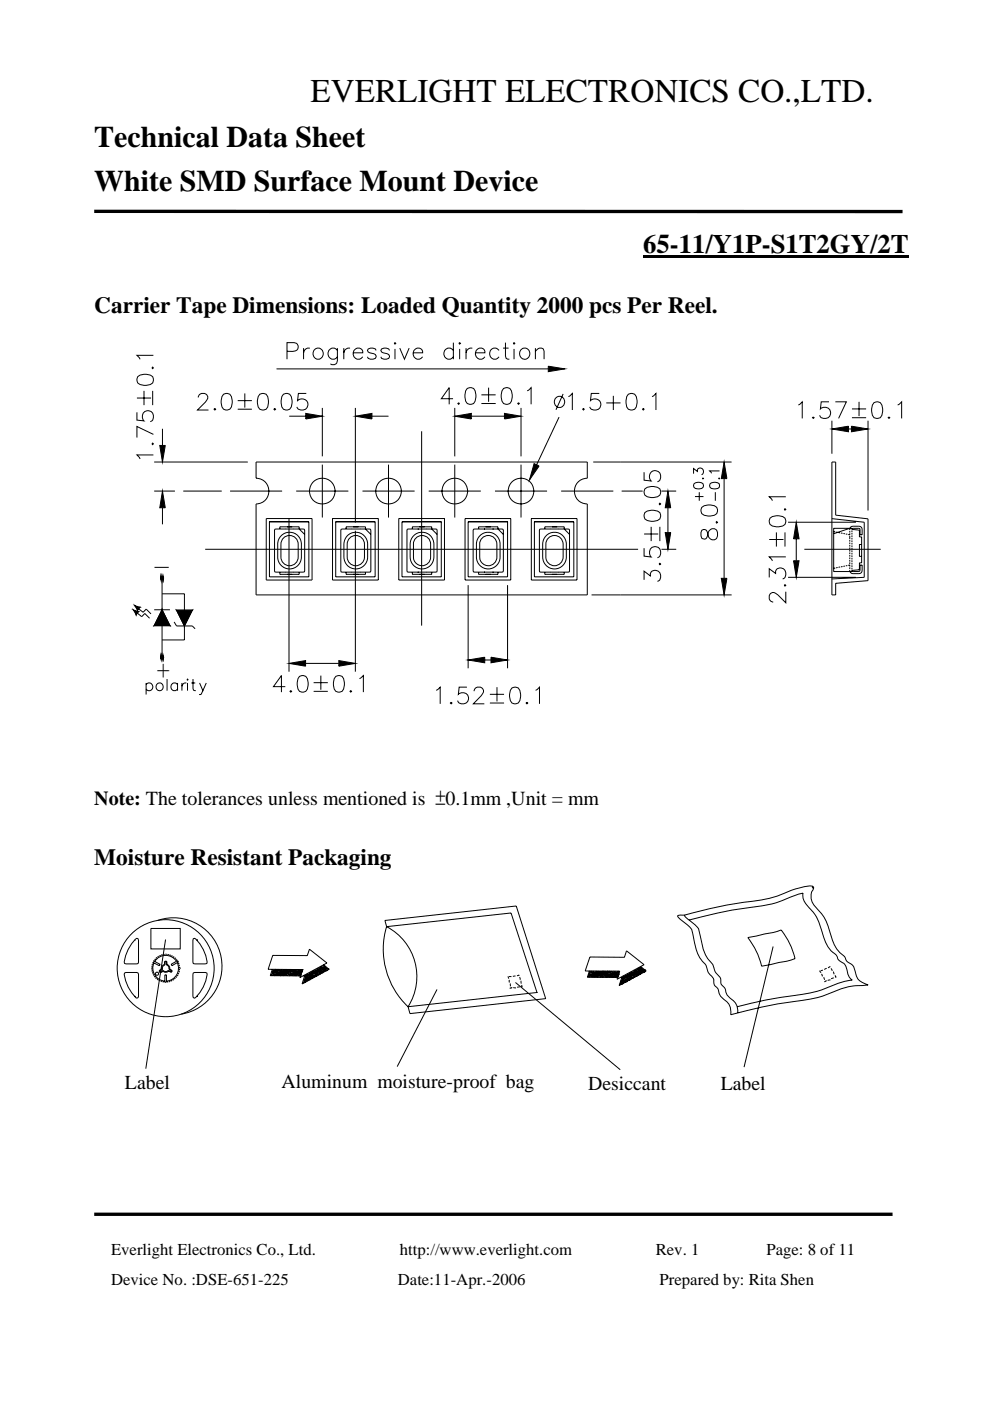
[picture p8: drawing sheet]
<svg xmlns="http://www.w3.org/2000/svg" width="210mm" height="297mm" viewBox="0 0 210 297" stroke-linecap="round" stroke-linejoin="round" font-family="sans-serif">
<defs><g id="words">
<text font-size="7" x="65.9" y="21.6">EVERLIGHT ELECTRONICS CO.,LTD.</text>
<g font-size="6.3">
<text x="20" y="31.2">Technical Data Sheet</text>
<text x="20" y="40.6">White SMD Surface Mount Device</text>
</g>
<text font-size="5.7" x="136.4" y="53.6">65-11/Y1P-S1T2GY/2T</text>
<text font-size="5.2" x="33.3" y="143.4">+</text>
<g font-size="4.9">
<text x="20" y="66.4">Carrier Tape Dimensions: Loaded Quantity 2000 pcs Per Reel.</text>
<text x="20" y="183.4">Moisture Resistant Packaging</text>
</g>
<g font-size="4.2">
<text x="20" y="170.7">Note: The tolerances unless mentioned is ±0.1mm ,Unit = mm</text>
<text x="26.5" y="230.9">Label</text>
<text x="59.7" y="230.6">Aluminum moisture-proof bag</text>
<text x="124.7" y="231.1">Desiccant</text>
<text x="152.9" y="231.1">Label</text>
</g>
<g font-size="3.5">
<text x="23.6" y="266">Everlight Electronics Co., Ltd.</text>
<text x="84.8" y="266">http://www.everlight.com</text>
<text x="139.1" y="266">Rev. 1</text>
<text x="162.6" y="266">Page: 8 of 11</text>
<text x="23.6" y="272.4">Device No. :DSE-651-225</text>
<text x="84.4" y="272.4">Date:11-Apr.-2006</text>
<text x="139.9" y="272.4">Prepared by: Rita Shen</text>
</g>
</g></defs>
<path d="M136.4 54.2h56.3v.5h-56.3z" fill="#000"/>
<path d="M20 44.8l171.4 .1M20 257.5h169.3" fill="none" stroke="#000" stroke-width=".71" stroke-linecap="butt"/>
<path d="M25.4 67.5h168.8v85.7h-168.8z" fill="#fff"/>
<g fill="none" stroke="#000" stroke-width=".21">
<path d="M29.2 79.9a2.68 2.68 0 0 1 3.2 0 1.18 1.18 0 0 1-.5 1.6 2.85 2.85 0 0 1-2.7-.3l-.2-.5zM32.2 78l.2-.2 .1 .2-.1 .2zM32.5 75.3h-3.5l.7 .9M58.7 78.2h57.6M60.9 74.5h.4a1.81 1.81 0 0 0 1.9-.7 .89 .89 0 0 0-.8-1.2h-1.5v3.6M64.4 73.8v2.4M65.7 73.8a1.12 1.12 0 0 0-1.3 1M71.6 73.8v2.7a.9 .9 0 0 1-.6 .8 .9 .9 0 0 1-.9-.1M71.6 74.3a1.12 1.12 0 0 0-1.7-.2 1.12 1.12 0 0 0 0 1.7 1.12 1.12 0 0 0 1.7-.2M72.9 73.8v2.4M74.3 73.8a1.14 1.14 0 0 0-1.4 1M74.9 74.8h2a1.02 1.02 0 0 0-1-1 1.02 1.02 0 0 0-1 1 1.12 1.12 0 0 0 .7 1.3 1.12 1.12 0 0 0 1.3-.5"/>
<path d="M79.8 74.3a1.08 1.08 0 0 0-1.9 0l.2 .3 .3 .2 1.2 .4 .2 .4a1.06 1.06 0 0 1-1.9 0M82.6 74.3a1.08 1.08 0 0 0-1.8 0l.1 .3 1.5 .6 .2 .4a1.06 1.06 0 0 1-1.8 0M83.6 72.8l.2-.2 .1 .2-.1 .2zM83.8 74v2.2M84.8 73.8l1 2.4 1-2.4M87.6 74.8h2a1.01 1.01 0 0 0-1-1 1.01 1.01 0 0 0-1 1 1.11 1.11 0 0 0 .7 1.3 1.11 1.11 0 0 0 1.3-.5M96.2 74.3a1.13 1.13 0 0 0-1.7-.2 1.13 1.13 0 0 0 0 1.7 1.13 1.13 0 0 0 1.7-.2M96.2 72.6v3.6M97.3 72.8l.2-.2 .2 .2-.2 .2zM97.5 74v2.2M98.8 73.8v2.4M100.2 73.8a1.12 1.12 0 0 0-1.4 1"/>
<path d="M100.8 74.8h2a1.01 1.01 0 0 0-1-1.1 1.01 1.01 0 0 0-1 1.1 1.11 1.11 0 0 0 .7 1.3 1.11 1.11 0 0 0 1.3-.5M105.9 74.3a1.12 1.12 0 0 0-1.7-.2 1.12 1.12 0 0 0 0 1.7 1.12 1.12 0 0 0 1.7-.2M106.7 73.8h1.2M107.2 72.6v2.9l.2 .5 .6 .2M108.9 72.8l.1-.2 .2 .2-.2 .2zM109 74v2.2M110.6 74.1a1.13 1.13 0 0 1 1.5 .1 1.13 1.13 0 0 1 0 1.5 1.13 1.13 0 0 1-1.5 .2 1.28 1.28 0 0 1 0-1.8zM113.6 74.5l.8-.7 .8 .2 .2 .5v1.7M113.6 73.8v2.4M116.3 77.6l3.5 .6-3.5 .6zM29 87.4v1.7l1.5 .1a1.23 1.23 0 0 1 0-1.8 1.23 1.23 0 0 1 1.9 .2 1.23 1.23 0 0 1-.5 1.8M29 84.4h3"/>
<path d="M30.5 82.9v3M32.2 94.1l.2-.2 .1 .2-.1 .2zM32.4 82.9v3M32.5 96.5h-3.5l.7 .8M32.5 92.1l-3.5-1.7v2.4M32.7 98h19.9M33.9 94.4h1.2l-.6 3.6zM34.5 90.9v3.5M42.1 84.3a.88 .88 0 0 1 .6-.9h.7a.87 .87 0 0 1 .5 1.4l-2 2.1h2.3M45.4 86.8l.2-.2 .1 .2-.1 .1zM47.4 83.6a1.14 1.14 0 0 1 1.7 .5 2.85 2.85 0 0 1-.4 2.7 1.14 1.14 0 0 1-1.6-.5 2.91 2.91 0 0 1 .3-2.7zM50.4 84.9h3"/>
<path d="M50.4 86.8h3M51.9 83.4v3M54.3 98h70.3v3.4a2.73 2.73 0 0 0-2.8 2.7 2.73 2.73 0 0 0 2.8 2.7v19.3h-70.3v-19.3a2.73 2.73 0 0 0 2.7-2.7 2.73 2.73 0 0 0-2.7-2.7zM55.1 83.6a1.15 1.15 0 0 1 1.7 .5 3 3 0 0 1-.3 2.7 1.17 1.17 0 0 1-1.7-.5 2.91 2.91 0 0 1 .3-2.7zM58.1 86.8l.2-.2 .1 .2-.1 .1zM60.1 83.6a1.13 1.13 0 0 1 1.7 .5 2.85 2.85 0 0 1-.4 2.7 1.15 1.15 0 0 1-1.6-.5 3.1 3.1 0 0 1 .3-2.7zM61.3 88.2h3.6M64.9 87.7l3.5 .5-3.5 .6zM65 83.4h-1.7l-.2 1.5a1.24 1.24 0 0 1 1.9 0 1.24 1.24 0 0 1-.2 1.9 1.24 1.24 0 0 1-1.9-.5M68.4 86.5v10.3M68.4 98.5v11.2M75.4 88.2l3.5-.5v1.1z"/>
<path d="M75.4 86.5v24.2M78.9 88.2h3.5M82.4 98.5v11.2M89.4 91.4v41.3M96.1 84.5h-2.5l1.7-2.3v3.5M96.5 88.2l3.5-.5v1.1zM96.5 86.5v10.3M96.5 98.5v11.2M97.3 85.4l.1 .2-.1 .1-.2-.1zM99.1 82.4a1.13 1.13 0 0 1 1.7 .5 2.98 2.98 0 0 1-.3 2.7 1.15 1.15 0 0 1-1.7-.6 3.1 3.1 0 0 1 .3-2.6zM100 88.2h7M102.1 83.7h3"/>
<path d="M102.1 85.6h3M103.6 82.2v3M106.8 82.4a1.13 1.13 0 0 1 1.7 .5 2.91 2.91 0 0 1-.4 2.7 1.14 1.14 0 0 1-1.6-.6 2.91 2.91 0 0 1 .3-2.6zM107 87.7l3.5 .5-3.5 .6zM110 85.4l.2 .2-.2 .1-.2-.1zM110.5 86.5v10.3M110.5 98.5v11.2M111.8 82.9l.8-.7v3.5M113.3 98.3l1 .5-2 2.9zM118.6 88.4l-4.8 10.2M119.4 83.5l-1.5 3.4M120.6 84.1l.8-.7v3.5"/>
<path d="M123.7 86.6l.2 .2-.2 .1-.1-.1zM125.8 98h29.4M127.1 83.4h-1.7l-.2 1.5a1.24 1.24 0 0 1 1.9 0 1.24 1.24 0 0 1-.2 1.9 1.24 1.24 0 0 1-1.8-.5M128.6 85.4h3M130.1 83.9v3M133.3 83.6a1.15 1.15 0 0 1 1.7 .5 2.85 2.85 0 0 1-.4 2.7 1.17 1.17 0 0 1-1.7-.5 3.1 3.1 0 0 1 .4-2.7zM136.4 86.6l.2 .2-.2 .1-.1-.1zM138.3 84.1l.8-.7v3.5M152.6 99.8h-2.1l.4 .6M153.6 98l.6 3.5h-1.2zM169.3 85.9l.9-.7v3.5M172.3 88.6l.2-.2 .2 .2-.2 .1z"/>
<path d="M175.8 85.2h-1.6l-.2 1.5a1.24 1.24 0 0 1 1.9 0 1.24 1.24 0 0 1-.3 1.8 1.24 1.24 0 0 1-1.8-.4M176.4 91l3.6-.6v1.1zM176.4 98h.8v11.2l6.9 .8v13.1l-6.9 .6v2.4h-.8zM176.4 89.2v7M177.2 85.2h2.3l-1.6 3.5M180 91h.6M180.6 90.4l3.5 .6-3.5 .5zM180.7 86.7h3M180.7 88.6h3M182.2 85.2v3M184.1 89.2v19M185.4 85.4a1.14 1.14 0 0 1 1.6 .5 2.91 2.91 0 0 1-.3 2.7 1.18 1.18 0 0 1-1.7-.5 2.89 2.89 0 0 1 .4-2.7z"/>
<path d="M188.4 88.6l.2-.2 .1 .2-.1 .1zM190.4 85.9l.8-.7v3.5M32.7 104.1h4.4M34.5 104.1l.6 3.6h-1.2zM34.5 107.7v3.5M38.9 104.1h8.1M43.5 116.5h91.8M48.8 104.1h11M56.5 109.9h9.7v13.1h-9.7zM57.1 110.6h8.4v11.7h-8.4zM58.3 112.2h6.2v9h-6.2zM59.4 112.2v-.5h4.1v.5l1.1 1.1"/>
<path d="M59.8 113.4a2.5 2.5 0 0 1 2.7-.3 2.5 2.5 0 0 1 1.4 2.3v2.7a2.51 2.51 0 0 1-2.5 2.5 2.51 2.51 0 0 1-2.5-2.5v-2.7a2.5 2.5 0 0 1 .9-2zM60.1 114.1a1.83 1.83 0 0 1 2-.4 1.83 1.83 0 0 1 1.1 1.7v2.7a1.83 1.83 0 0 1-1.8 1.9 1.83 1.83 0 0 1-1.8-1.9v-2.7l.1-.5zM61.3 109.9v32.5M62.8 104.1h11.1M70.5 109.9h9.7v13.1h-9.7zM71.2 110.6h8.4v11.7h-8.4zM72.3 112.2h6.3v9h-6.3zM73.4 112.2v-.5h4.1v.5l1.2 1.1M73.9 113.4a2.52 2.52 0 0 1 2.7-.3 2.52 2.52 0 0 1 1.4 2.3v2.7a2.52 2.52 0 0 1-2.5 2.5 2.52 2.52 0 0 1-2.6-2.5v-2.7a2.67 2.67 0 0 1 1-2zM74.2 114.1a1.84 1.84 0 0 1 2-.4 1.84 1.84 0 0 1 1.1 1.7v2.7a1.83 1.83 0 0 1-1.8 1.9 1.83 1.83 0 0 1-1.9-1.9v-2.7l.1-.5zM75.4 112.5v29.9M76.9 104.1h11"/>
<path d="M84.6 109.9h9.7v13.1h-9.7zM85.3 110.6h8.3v11.7h-8.3zM86.4 112.2h6.2v9h-6.2zM87.5 112.2v-.5h4.1v.5l1.1 1.1M87.9 113.4a2.52 2.52 0 0 1 2.7-.3 2.52 2.52 0 0 1 1.4 2.3v2.7a2.52 2.52 0 0 1-2.5 2.5 2.52 2.52 0 0 1-2.5-2.5v-2.7a2.57 2.57 0 0 1 .9-2zM88.2 114.1a1.83 1.83 0 0 1 2-.4 1.83 1.83 0 0 1 1.1 1.7v2.7a1.82 1.82 0 0 1-1.8 1.9 1.82 1.82 0 0 1-1.8-1.9v-3.2zM88.6 112.2h.1M90.9 104.1h11.1M98.6 109.9h9.7v13.1h-9.7zM99.3 110.6h8.4v11.7h-8.4zM100.4 112.2h6.3v9h-6.3zM101.5 112.2v-.5h4.1v.5l1.2 1.1"/>
<path d="M102 113.4a2.5 2.5 0 0 1 2.7-.3 2.5 2.5 0 0 1 1.4 2.3v2.7a2.51 2.51 0 0 1-2.5 2.5 2.51 2.51 0 0 1-2.6-2.5v-2.7a2.57 2.57 0 0 1 1-2zM102.3 114.1a1.82 1.82 0 0 1 2-.4 1.82 1.82 0 0 1 1.1 1.7v2.7a1.82 1.82 0 0 1-1.8 1.9 1.82 1.82 0 0 1-1.9-1.9l.1-3.2zM102.7 112.2h.1M104.5 112.2h.1M105 104.1h11M112.7 109.9h9.7v13.1h-9.7zM113.3 110.6h8.4v11.7h-8.4zM114.5 112.2h6.2v9h-6.2zM115.5 112.2v-.5h4.2v.5l1.1 1.1M116 113.4a2.51 2.51 0 0 1 2.7-.3 2.51 2.51 0 0 1 1.4 2.3v2.7a2.51 2.51 0 0 1-2.5 2.5 2.51 2.51 0 0 1-2.5-2.5v-2.7a2.6 2.6 0 0 1 .9-2zM116.3 114.1a1.84 1.84 0 0 1 2-.4 1.84 1.84 0 0 1 1.1 1.7v2.7a1.83 1.83 0 0 1-1.8 1.9 1.83 1.83 0 0 1-1.8-1.9v-3.2zM119 104.1h11.1"/>
<path d="M131.8 104.1h4.5M136.6 116.2v1.7l1.5 .2a1.24 1.24 0 0 1 0-1.9 1.24 1.24 0 0 1 1.8 .2 1.24 1.24 0 0 1-.5 1.9M136.6 100.1v1.7l1.5 .2a1.24 1.24 0 0 1 0-1.9 1.24 1.24 0 0 1 1.8 .2 1.24 1.24 0 0 1-.5 1.9M136.6 113.2h3M136.8 108.7a2.78 2.78 0 0 1 3.2 0 1.15 1.15 0 0 1-.6 1.7 2.85 2.85 0 0 1-2.6-.4l-.2-.5zM136.8 103.7a2.68 2.68 0 0 1 3.2 0 1.13 1.13 0 0 1-.6 1.6 2.85 2.85 0 0 1-2.6-.3l-.2-.5zM138.1 111.7v3M139.8 106.8l.2-.1 .1 .1-.1 .2zM140 119.4l.1 .2-.1 .1-.2-.1zM140 111.7v3M140.3 116.5h3.1M140.3 104.1h3.1"/>
<path d="M141.1 112.9h1.2l-.6 3.6zM141.7 104.1l.6 3.6h-1.2zM141.7 107.7v5.2M147.1 100.4v-1.1l.8 .6a.7 .7 0 0 1 1-.6 .7 .7 0 0 1 .2 1.1l-.3 .2M147.2 102.6a1.62 1.62 0 0 1 1.9 0 .69 .69 0 0 1-.3 1 1.8 1.8 0 0 1-1.6-.2zM147.4 105.3h1.8M148.3 104.4v1.8M148.8 112.4l-.1 1.2 .1 .5 .6 .2a1.19 1.19 0 0 0 .8-1.3 1 1 0 0 1 .9-.9 1 1 0 0 1 1.1 .8v.7a1.01 1.01 0 0 1-1.1 .9 1.01 1.01 0 0 1-.9-1.1l-.2-.6a.7 .7 0 0 0-1.2-.4zM148.8 107.6a2.68 2.68 0 0 1 3.2 0 1.15 1.15 0 0 1-.5 1.6 2.89 2.89 0 0 1-2.7-.3l-.1-.5zM149.1 101.3v.2zM150.6 102.6a1.65 1.65 0 0 1 1.9 0 .73 .73 0 0 1-.3 1 1.84 1.84 0 0 1-1.6-.2zM151.7 104.4v1.8"/>
<path d="M151.8 110.7l.2-.1 .2 .1-.2 .2zM152.5 101.3v.2zM153.6 101.5v21.1M163.2 114.4h3M163.3 109.9a2.69 2.69 0 0 1 3.2 0 1.15 1.15 0 0 1-.5 1.6 2.91 2.91 0 0 1-2.7-.3l-.1-.5zM164.7 112.9v3M166.5 107.8l.2 .2-.2 .2-.2-.2zM166.5 112.9v3M166.7 118.1h-3.5l.6 .8M166.7 105.3h-3.5l.6 .9M167.2 110.7h14.3M168.3 118.9h1.2l-.6 3.5z"/>
<path d="M168.9 110.7l.6 3.5h-1.2zM168.9 114.2v4.7M170.6 116.5h16.2M176.4 110l6.9 .7v11.7l-6.9 .3M176.8 112.7l.4 .1M177.3 112.8l.4 .1M177.8 112.9l.4 .1M178.4 113l.3 .1M178.9 113.1l.3 .1M179.4 113.2l.3 .1M179.7 119.9l-.3 .1M179.9 119.9l.3-.1v.3"/>
<path d="M179.9 113.3l.3 .1M180.2 112.4v-.4l-3.4 1.2M180.2 112.5v.4M180.2 113.1v.3M180.2 113.6v.7M180.2 114.5v.3M180.2 115v.4M180.2 115.5v.4M180.2 116.1v.3M180.2 116.6v.3M180.2 117.1v.4M180.2 117.6v.4"/>
<path d="M180.2 118.2v.3M180.2 118.7v.4M180.2 119.2v.4M180.3 112l.1-.2a2.67 2.67 0 0 1 2-.2l.4 .4 .1 1.4h-.5v-1.3l-1.5-.1-.2 .2M180.7 112.2l1.5 .2 .1 1.4h.5v5.5h-.5v1.5l-1.6 .1 .2 .3 1.5-.1v-1.3h.5v1.1a.65 .65 0 0 1-.7 .7h-1.5l-.4-.4M180.7 112.3v-.3h-3.9v9.2h3.9v-.3M180.7 112.5v.3M180.7 113v.3M180.7 113.5v.4M180.7 114v.4M180.7 114.6v.3M180.7 115.1v.3"/>
<path d="M180.7 115.6v.4M180.7 116.1v.4M180.7 116.7v.3M180.7 117.2v.4M180.7 117.8v.3M180.7 118.3v.3M180.7 118.8v.3M180.7 119.3v.4M180.7 119.8v.4M182.8 115.4h-.5v2.6h.5M28.3 129.3l1.1 .4-.5 .1zM28.4 129.4l1.7 1.3 .6-.6 1 1"/>
<path d="M28.6 128.4l1.1 .4-.6 .1zM28.7 128.5l1.7 1.3 .6-.7 1 1.1M28.9 129.8l.5-.1-.5 .6zM29.1 128.9l.6-.1-.5 .6zM32.7 132.7l1.7-1.2 1.6 1.2zM32.7 129.3h3.3M32.8 120.3h3M34.1 122.4v.3zM34.1 122.4l.1 .5zM34.1 139.2l.1 .5zM34.1 139.2v.4zM34.2 122.3v.6z"/>
<path d="M34.2 122.3l.2 .6h-.2zM34.2 122.3l.2-.1v.7zM34.2 139.1l.2-.1v.7zM34.2 139.1l.2 .6h-.2zM34.2 139.1v.6zM34.4 122.2l.1 .7h-.1zM34.4 122.2l.1 .1v.6zM34.4 129.3l1.6 3.4-1.6-1.2zM34.4 139l.1 .1v.6zM34.4 139l.1 .7h-.1zM34.4 129.3l1.6 3.4h-3.3zM34.4 122.6v16.8"/>
<path d="M34.4 125.9h4.7v9.8h-4.7M34.5 122.3l.2 .4-.2 .2zM34.5 122.3l.2 .4zM34.5 139.1l.2 .5zM34.5 139.1l.2 .5-.2 .1zM34.7 122.4v.3zM34.7 139.2v.4zM36.9 131.9l.5 .8h3.4l.6 .6M37.4 129.4h3.4l-1.7 1.1zM37.4 129.4l1.7 1.1v2.2zM37.4 129.4h3.4l-1.7 3.3zM59.4 121.3v.5h4.1v-.5"/>
<path d="M73.4 121.3v.5h4.1v-.5M87.5 121.3v.5h4.1v-.5M88.6 121.3h.1M99.3 139.9l3.5-.6v1.2zM99.3 124.1v17.6M101.5 121.3v.5h4.1v-.5M102.7 121.3h.1M102.8 139.9h1.3M104.1 139.3l3.6 .6-3.6 .6zM104.5 121.3h.1M107.7 124.1v17.6M115.5 121.3v.5h4.2v-.5"/>
<path d="M125.5 126.1h29.7M136.6 122.9v-1.8l1.3 1a1.13 1.13 0 0 1 1.3-1.2 1.13 1.13 0 0 1 .9 1.5l-.1 .5-.6 .4M153 122.6h1.2l-.6 3.5zM163.2 122.4v-1.8l1.3 1a1.12 1.12 0 0 1 1.3-1.2 1.12 1.12 0 0 1 .9 1.5l-.2 .5-.5 .4M166.3 124.1l.2-.1 .2 .1-.2 .2zM166.7 125.5v2.3l-1.7-1.7a1.05 1.05 0 0 0-1.7-.1l-.1 .3v.7a.88 .88 0 0 0 .8 .6M167.2 122.4h14.3M177.2 120.4l-.4 .1M177.7 120.3l-.4 .1M178.2 120.2l-.4 .1M178.7 120.1l-.3 .1M179.2 120l-.3 .1"/>
<path d="M180.2 120.3v.3M180.2 120.8v.4M180.7 120.4v.3M182.3 120.6l-.2 .2M31 145.2a.79 .79 0 0 1 1.2-.2 .79 .79 0 0 1 0 1.2 .79 .79 0 0 1-1.2-.1M31 144.8v2.5M35.4 144v2.4M37.7 145.2a.78 .78 0 0 0-1.2-.2 .78 .78 0 0 0 0 1.2 .78 .78 0 0 0 1.2-.1M37.7 144.8v1.6M38.6 144.8v1.6M39.5 144.8a.79 .79 0 0 0-.9 .7M39.8 144v.2l-.2-.1z"/>
<path d="M39.8 144.8v1.6M40.6 144.8h.8M40.9 144v2l.1 .3 .5 .1M42.3 144.8l.7 1.6 .8-1.6M43 146.4l-.3 .8-.5 .1M60.5 145.6h-2.5l1.7-2.4v3.5M61.3 140.7l3.5-.6v1.1zM61.7 146.4l.1 .2-.1 .1-.2-.1zM63.5 143.4a1.14 1.14 0 0 1 1.7 .5 2.89 2.89 0 0 1-.3 2.7 1.12 1.12 0 0 1-1.7-.5 2.96 2.96 0 0 1 .3-2.7zM64.8 140.7h7.1M66.5 144.7h3M66.5 146.6h3"/>
<path d="M68.1 143.2v3M71.2 143.4a1.12 1.12 0 0 1 1.7 .5 2.96 2.96 0 0 1-.3 2.7 1.14 1.14 0 0 1-1.7-.5 2.89 2.89 0 0 1 .3-2.7zM71.9 140.1l3.5 .6-3.5 .5zM74.4 146.4l.2 .2-.2 .1-.2-.1zM76.2 143.9l.9-.7v3.5M92.5 146.4l.9-.7v3.5M95.5 149.1l.2-.2 .2 .2-.2 .1zM99 145.7h-1.6l-.2 1.5a1.23 1.23 0 0 1 1.9 0 1.23 1.23 0 0 1-.3 1.8 1.23 1.23 0 0 1-1.8-.5M100.6 146.5a.9 .9 0 0 1 .6-.8h.7a.88 .88 0 0 1 .5 1.3l-2 2.2h2.3M103.9 147.2h3M103.9 149.1h3M105.4 145.7v3"/>
<path d="M108.6 145.9a1.14 1.14 0 0 1 1.7 .5 2.91 2.91 0 0 1-.4 2.7 1.13 1.13 0 0 1-1.7-.6 2.91 2.91 0 0 1 .4-2.6zM111.6 149.1l.2-.2 .1 .2-.1 .1zM113.6 146.4l.8-.7v3.5"/>
<circle cx="67.5" cy="74.9" r="1.16"/>
<circle cx="118.7" cy="85.2" r="1.16"/>
<circle cx="68.3" cy="104.1" r="2.73"/>
<circle cx="82.4" cy="104.1" r="2.73"/>
<circle cx="96.5" cy="104.1" r="2.74"/>
<circle cx="110.5" cy="104.1" r="2.73"/>
<circle cx="34.4" cy="139.4" r=".34"/>
<circle cx="33.8" cy="145.6" r=".8"/>
</g>
<g fill="#000">
<path d="M116.3 77.6l3.5 .6-3.5 .6zM33.9 94.4h1.2l-.6 3.6zM64.9 87.7l3.5 .5-3.5 .6zM75.4 88.2l3.5-.5v1.1zM96.5 88.2l3.5-.5v1.1zM107 87.7l3.5 .5-3.5 .6zM113.3 98.3l1 .5-2 2.9zM176.4 91l3.6-.6v1.1zM180.6 90.4l3.5 .6-3.5 .5zM34.5 104.1l.6 3.6h-1.2zM141.7 104.1l.6 3.6h-1.2zM141.1 112.9h1.2l-.6 3.6z"/>
<path d="M153.6 98l.6 3.5h-1.2zM168.3 118.9h1.2l-.6 3.5zM168.9 110.7l.6 3.5h-1.2zM28.3 129.3l1.1 .4-.5 .1zM28.3 129.3l.6 .5v.5zM28.9 129.8l.5-.1-.5 .6zM28.6 128.4l1.1 .4-.6 .1zM28.6 128.4l.5 .5 .1 .5zM29.1 128.9l.6-.1-.5 .6zM34.1 122.4v.3zM34.1 139.2v.4zM34.2 122.3v.6z"/>
<path d="M34.2 139.1v.6zM34.1 122.4l.1 .5zM34.2 122.3l.2-.1v.7zM34.2 139.1l.2-.1v.7zM34.1 139.2l.1 .5zM34.2 122.3l.2 .6h-.2zM34.4 122.2l.1 .1v.6zM32.7 132.7l1.7-1.2 1.6 1.2zM34.4 129.3v2.2l-1.7 1.2zM34.4 129.3l1.6 3.4-1.6-1.2zM34.4 139l.1 .1v.6zM34.2 139.1l.2 .6h-.2z"/>
<path d="M34.4 122.2l.1 .7h-.1zM34.5 122.3l.2 .4zM34.5 139.1l.2 .5zM34.4 139l.1 .7h-.1zM34.5 122.3l.2 .4-.2 .2zM34.5 139.1l.2 .5-.2 .1zM34.7 122.4v.3zM34.7 139.2v.4zM37.4 129.4h3.4l-1.7 1.1zM39.1 130.5l1.7-1.1-1.7 3.3zM37.4 129.4l1.7 1.1v2.2zM99.3 139.9l3.5-.6v1.2z"/>
<path d="M104.1 139.3l3.6 .6-3.6 .6zM153 122.6h1.2l-.6 3.5zM61.3 140.7l3.5-.6v1.1zM71.9 140.1l3.5 .6-3.5 .5z"/>
</g>
<path d="M20 184.5h168.6v50.3h-168.6z" fill="#fff"/>
<path d="M20 184.4v50.4" fill="none" stroke="#fff" stroke-width=".21"/>
<g fill="none" stroke="#000" stroke-width=".21">
<path d="M28.5 199.3h.1M28.8 199.1l.5-.1 .1 .3-.1 5h-2.9a7.3 7.3 0 0 1 2.4-5.2zM32 196.8h6.2v4.4h-6.2zM33.5 195.1a10.3 10.3 0 0 1 13.3 7.3 10.3 10.3 0 0 1-8.3 12.6M35.1 199.2l-4.2 27.4M41 199l.3-.1a7.4 7.4 0 0 1 2.6 5.4h-2.9zM41.8 199.3h.1M82 196.5a11.9 11.9 0 0 1 4.6 16.9M82 196.5a16.7 16.7 0 0 0 4.6 16.9M82 196.5l-.4-1.3 27.9-3.1 6.2 19.6-28.7 3.2-.4-1.5M82 196.5l26.4-2.9 5.5 16.9M143.8 194.1h.2a7.5 7.5 0 0 0 3.5-.7l2.4-.6a89.4 89.4 0 0 1 11.6-2 22.7 22.7 0 0 0 6.4-2.1l2.5-.6a2.58 2.58 0 0 1 2.1 0v.3a3 3 0 0 0 .6 4.1 10.7 10.7 0 0 1 3.2 5.9 7 7 0 0 0 2.8 4.4l.2 .3a1.62 1.62 0 0 0 1.3 1.3 2.42 2.42 0 0 1 .9 2 2.49 2.49 0 0 0 1.7 2l.9 .4-1.2 .2a17.1 17.1 0 0 0-7.6 1.9 23.5 23.5 0 0 1-6.9 1.4 96.1 96.1 0 0 0-13.4 2.8 3.2 3.2 0 0 0-1.7-3.4 2.69 2.69 0 0 1-1-1.9l-.4-.5a1.32 1.32 0 0 1-.5-1.6l-.5-.8a2.95 2.95 0 0 1-1.1-2.2 8.1 8.1 0 0 1-2.5-5.1l-.4-1.7a3.7 3.7 0 0 0-2-2.5l-.9-.8z"/>
<path d="M145.2 194l.3 .5 1.6 1.3a3.2 3.2 0 0 1 1.4 2.6 9.8 9.8 0 0 0 2.7 6.1l.2 .6a3.1 3.1 0 0 0 1.3 2.1l.1 .3a1.75 1.75 0 0 0 .8 1.9l.2 .3a3 3 0 0 0 1.7 2.4 2.94 2.94 0 0 1 1 2.7M146.1 195.1a98.8 98.8 0 0 1 15.6-3.1 27.5 27.5 0 0 0 7-2.2l1.6-.4a4.1 4.1 0 0 0 1.7 3.5 10.4 10.4 0 0 1 2.5 5.3 7.2 7.2 0 0 0 3 4.4l.1 .3a1.19 1.19 0 0 0 .7 1 2.57 2.57 0 0 1 1.5 2.5l.5 1 .5 .4a26.3 26.3 0 0 0-6.6 2.1l-2.3 .6-3.2 .5a83.6 83.6 0 0 0-12.3 2.4M158.6 198.8l5.4-1.1 1.7-.5a15.8 15.8 0 0 1 2.9 6l-1.7 .6-5.4 1.1a15.9 15.9 0 0 0-2.9-6.1zM172.3 188l.2 .4M26.4 206.3l.3-.1 2.6 .1 .1 5-.4 .3a7.4 7.4 0 0 1-2.6-5.3zM28.5 211.2h.1M32.2 205.3v.3M32.2 204.9v.2M32.2 205.7l.1 .3M32.3 204.4v.3M32.3 206.1l.1 .3M32.5 206.6l.1 .2"/>
<path d="M32.5 204l-.1 .3M32.6 203.8l1.4 .7-.2 .3-1.4-.8M32.7 204.2a2.73 2.73 0 0 0 2.3 3.8M32.7 203.6l-.1 .3M32.7 206.9l.2 .3M33 207.3l.2 .2M33 203.3l-.2 .2M33.3 203l-.2 .2M33.3 207.6l.2 .2M33.7 202.7l-.3 .2M33.7 207.9l.2 .1M34.1 202.5l-.3 .1"/>
<path d="M34.1 208l.2 .1M34.1 206h.1M34.5 202.4l-.3 .1M34.5 208.2h.3M34.9 202.3l-.3 .1M35.1 203.9h.2v.7l.5 .5v.4l.6 .3-.1 .2-.6-.3-.3 .3h-.5l-.3-.2-.7 .2 .6-.5-.1-.4 .2-.3 .4-.2zM35.1 202.3h.3M35.2 208.2h-.3l.1-1.5h.3v1.5M35.4 204.1v-.2l-.4-.1-.1 .6-.6 .6v.4l-.4 .3M35.4 204.1v.3l.4 .3 .2 .8 .5 .3v.2l-.2 .1-.5-.2-.4 .2h-.4l-.4-.1-.6 .2-.2-.1 .1-.4M35.5 202.4h.3M35.7 208.2h-.3"/>
<path d="M35.9 202.4l.3 .1M36.1 208.1l-.3 .1M36.3 204.4l1.3-.7 .2 .3-1.3 .7zM36.3 202.6l.3 .1M36.5 207.9l-.3 .1M36.7 202.8l.3 .2M36.9 207.7l-.3 .2M37.1 203.1l.2 .2M37.2 207.4l-.2 .2M37.4 203.4l.2 .2M37.4 203.8a2.73 2.73 0 0 0-4.6 .1M37.5 207.1l-.2 .2"/>
<path d="M37.6 204.1a2.74 2.74 0 0 1-2.3 3.9M37.7 203.7l.1 .3M37.7 206.7l-.1 .2M37.8 204.1l.2 .3M37.9 206.3l-.1 .3M38 204.6l.1 .3M38 205.9v.2M38.1 205v.3M38.1 205.4v.3M38.1 205.3h.1M41 206.3l2.6-.1 .3 .1a7.4 7.4 0 0 1-2.6 5.3l-.4-.3zM41.8 211.2h.1"/>
<path d="M57.4 206.8h.1M57.5 206.6h.1M57.5 206.4h.1M57.5 206.2h.1M57.6 206.7h.1M57.6 206.5h.1M57.6 206.4h.1M57.7 206.2h.1M57.7 206h.1M57.7 206.8h.1M57.7 205.9h.1M57.7 205.7h.1"/>
<path d="M57.7 206.7h.1M57.7 206.5h.1M57.7 205.5h.1M57.8 205.5l-.5 1.4h6.4M57.8 206.3h.1M57.8 206.2h.1M57.8 206h.1M57.8 206.8h.1M57.8 205.8h.1M57.8 202.6h7.4l.4-1.3 3.7 2.9-5.7 3.1 .6-1.7-7.3-.1zM57.9 206.6h.1M57.9 205.7h.1"/>
<path d="M57.9 206.4h.1M57.9 206.3h.1M57.9 206.1h.1M58 206h.1M58 206.7h.1M58 205.8h.1M58 206.6h.1M58 205.6h.1M58 206.4h.1M58.1 206.2h.1M58.1 206.1h.1M58.1 206.8h.1"/>
<path d="M58.1 205.9h.1M58.1 206.7h.1M58.1 205.7h.1M58.1 205.6h.1M58.1 206.5h.1M58.2 206.4h.1M58.2 206.2h.1M58.2 206h.1M58.3 206.8h.1M58.3 205.9h.1M58.3 206.6h.1M58.3 205.7h.1"/>
<path d="M58.3 206.5h.1M58.3 205.5h.1M58.3 206.3h.1M58.3 206.1h.1M58.4 206h.1M58.4 205.8h.1M58.4 206.8h.1M58.4 206.6h.1M58.4 205.7h.1M58.4 206.4h.1M58.5 206.2h.1M58.5 206.1h.1"/>
<path d="M58.5 205.9h.1M58.5 206.7h.1M58.5 205.8h.1M58.5 206.5h.1M58.5 205.6h.1M58.6 206.4h.1M58.6 206.2h.1M58.6 206h.1M58.6 206.8h.1M58.7 205.9h.1M58.7 206.7h.1M58.7 205.7h.1"/>
<path d="M58.7 206.5h.1M58.7 205.5h.1M58.7 206.3h.1M58.7 206.2h.1M58.8 206h.1M58.8 206.8h.1M58.8 205.8h.1M58.8 206.6h.1M58.8 205.7h.1M58.8 206.4h.1M58.9 206.3h.1M58.9 206.1h.1"/>
<path d="M58.9 206h.1M58.9 206.7h.1M58.9 205.8h.1M58.9 206.6h.1M58.9 205.6h.1M59 206.4h.1M59 206.2h.1M59 206.1h.1M59 206.8h.1M59 205.9h.1M59.1 206.7h.1M59.1 205.7h.1"/>
<path d="M59.1 206.5h.1M59.1 205.6h.1M59.1 206.4h.1M59.1 206.2h.1M59.2 206h.1M59.2 206.8h.1M59.2 205.9h.1M59.2 206.6h.1M59.2 205.7h.1M59.2 206.5h.1M59.2 206.3h.1M59.3 206.1h.1"/>
<path d="M59.3 206h.1M59.3 205.8h.1M59.3 206.8h.1M59.4 206.6h.1M59.4 205.7h.1M59.4 206.4h.1M59.4 206.2h.1M59.4 206.1h.1M59.4 206.9h.1M59.4 205.9h.1M59.5 206.7h.1M59.5 205.8h.1"/>
<path d="M59.5 205.6h.1M59.5 206.5h.1M59.5 206.4h.1M59.5 206.2h.1M59.6 206h.1M59.6 206.8h.1M59.6 205.9h.1M59.6 206.7h.1M59.6 205.7h.1M59.6 206.5h.1M59.6 205.5h.1M59.6 206.3h.1"/>
<path d="M59.7 206.2h.1M59.7 206h.1M59.7 206.8h.1M59.7 205.8h.1M59.8 206.6h.1M59.8 205.7h.1M59.8 206.4h.1M59.8 206.3h.1M59.8 206.1h.1M59.8 206h.1M59.9 206.7h.1M59.9 205.8h.1"/>
<path d="M59.9 206.6h.1M59.9 205.6h.1M59.9 206.4h.1M59.9 206.2h.1M59.9 206.1h.1M60 206.8h.1M60 205.9h.1M60 206.7h.1M60 205.7h.1M60 206.5h.1M60 205.6h.1M60 206.4h.1"/>
<path d="M60.1 206.2h.1M60.1 206h.1M60.1 206.8h.1M60.1 205.9h.1M60.1 206.6h.1M60.1 205.7h.1M60.2 206.5h.1M60.2 206.3h.1M60.2 206.1h.1M60.2 206h.1M60.3 206.8h.1M60.3 205.8h.1"/>
<path d="M60.3 206.6h.1M60.3 205.7h.1M60.3 206.4h.1M60.3 206.2h.1M60.3 206.1h.1M60.4 205.9h.1M60.4 206.9h.1M60.4 206.7h.1M60.4 205.8h.1M60.4 206.5h.1M60.4 205.6h.1M60.5 206.4h.1"/>
<path d="M60.5 206.2h.1M60.5 206.1h.1M60.5 205.9h.1M60.5 206.8h.1M60.5 206.7h.1M60.5 205.7h.1M60.6 206.5h.1M60.6 205.5h.1M60.6 206.3h.1M60.6 206.2h.1M60.6 206h.1M60.7 205.8h.1"/>
<path d="M60.7 206.8h.1M60.7 206.6h.1M60.7 205.7h.1M60.7 206.4h.1M60.7 206.3h.1M60.7 206.1h.1M60.8 206h.1M60.8 206.7h.1M60.8 205.8h.1M60.8 206.6h.1M60.8 205.6h.1M60.9 206.4h.1"/>
<path d="M60.9 206.2h.1M60.9 206.1h.1M60.9 205.9h.1M60.9 206.8h.1M60.9 205.7h.1M60.9 206.7h.1M61 206.5h.1M61 205.6h.1M61 206.4h.1M61 206.2h.1M61 206h.1M61 206.8h.1"/>
<path d="M61 205.9h.1M61.1 206.6h.1M61.1 205.7h.1M61.1 206.5h.1M61.1 206.3h.1M61.2 206.1h.1M61.2 206h.1M61.2 205.8h.1M61.2 206.8h.1M61.2 205.7h.1M61.2 206.6h.1M61.2 206.4h.1"/>
<path d="M61.3 206.2h.1M61.3 206.1h.1M61.3 205.9h.1M61.3 206.9h.1M61.3 205.8h.1M61.3 206.7h.1M61.4 205.6h.1M61.4 206.5h.1M61.4 206.4h.1M61.4 206.2h.1M61.4 206.1h.1M61.4 205.9h.1"/>
<path d="M61.4 206.8h.1M61.5 206.7h.1M61.5 205.7h.1M61.5 205.5h.1M61.5 206.5h.1M61.5 206.3h.1M61.6 206.2h.1M61.6 206h.1M61.6 205.8h.1M61.6 206.8h.1M61.6 205.7h.1M61.6 206.6h.1"/>
<path d="M61.6 206.4h.1M61.7 206.3h.1M61.7 206.1h.1M61.7 206h.1M61.7 205.8h.1M61.7 206.7h.1M61.8 205.6h.1M61.8 206.6h.1M61.8 206.4h.1M61.8 206.2h.1M61.8 206.1h.1M61.8 205.9h.1"/>
<path d="M61.8 206.8h.1M61.9 206.7h.1M61.9 205.7h.1M61.9 205.6h.1M61.9 206.5h.1M61.9 206.4h.1M61.9 206.2h.1M62 206h.1M62 205.9h.1M62 206.8h.1M62 205.7h.1M62 206.6h.1"/>
<path d="M62 206.5h.1M62.1 206.3h.1M62.1 206.1h.1M62.1 206h.1M62.1 205.8h.1M62.1 206.8h.1M62.1 206.6h.1M62.1 205.7h.1M62.2 206.4h.1M62.2 206.2h.1M62.2 206.1h.1M62.3 205.9h.1"/>
<path d="M62.3 206.9h.1M62.3 205.8h.1M62.3 206.7h.1M62.3 205.6h.1M62.3 206.5h.1M62.3 206.4h.1M62.3 206.2h.1M62.4 206.1h.1M62.4 205.9h.1M62.4 206.8h.1M62.4 205.7h.1M62.4 206.7h.1"/>
<path d="M62.4 206.5h.1M62.5 206.3h.1M62.5 206.2h.1M62.5 206h.1M62.5 205.8h.1M62.5 206.8h.1M62.5 206.6h.1M62.5 205.7h.1M62.6 206.4h.1M62.6 206.3h.1M62.6 206.1h.1M62.7 206h.1"/>
<path d="M62.7 206.9h.1M62.7 205.8h.1M62.7 206.7h.1M62.7 205.6h.1M62.7 206.6h.1M62.7 206.4h.1M62.7 206.2h.1M62.8 206.1h.1M62.8 206.8h.1M62.8 205.9h.1M62.8 206.7h.1M62.8 205.7h.1"/>
<path d="M62.8 205.6h.1M62.8 206.5h.1M62.9 206.4h.1M62.9 206.2h.1M62.9 206h.1M62.9 205.9h.1M62.9 206.8h.1M62.9 205.7h.1M62.9 206.6h.1M63 206.5h.1M63 206.3h.1M63 206.1h.1"/>
<path d="M63 206h.1M63.1 205.8h.1M63.1 206.8h.1M63.1 205.7h.1M63.1 206.6h.1M63.1 206.4h.1M63.1 206.2h.1M63.2 206.1h.1M63.2 205.9h.1M63.2 206.9h.1M63.2 205.8h.1M63.2 206.7h.1"/>
<path d="M63.2 205.6h.1M63.2 206.5h.1M63.3 206.4h.1M63.3 206.2h.1M63.3 206.1h.1M63.3 205.9h.1M63.3 206.8h.1M63.4 205.7h.1M63.4 206.7h.1M63.4 206.5h.1M63.4 206.3h.1M63.4 206.2h.1"/>
<path d="M63.4 206h.1M63.5 206.8h.1M63.5 205.8h.1M63.5 205.7h.1M63.5 206.6h.1M63.5 206.4h.1M63.5 206.3h.1M63.6 206.1h.1M63.6 206h.1M63.6 206.9h.1M63.6 205.8h.1M63.6 206.7h.1"/>
<path d="M63.6 206.6h.1M63.6 205.6h.1M63.6 206.4h.1M63.7 206.2h.1M63.7 206.1h.1M63.7 205.9h.1M63.7 206.8h.1M63.8 205.7h.1M63.8 206.7h.1M63.8 205.6h.1M63.8 206.5h.1M63.8 206.4h.1"/>
<path d="M63.8 206.2h.1M63.8 206h.1M63.9 205.9h.1M63.9 205.7h.1M63.9 206.3h.1M64 206.1h.1M64 206h.1M64 205.8h.1M64 205.7h.1M64.2 205.6h.1M64.2 208.4h.1M64.2 208.2h.1"/>
<path d="M64.3 208.4h.1M64.3 208.2h.1M64.4 208h.1M64.4 207.9h.1M64.4 207.7h.1M64.4 207.5h.1M64.5 208.3h.1M64.5 208.2h.1M64.5 208h.1M64.5 207.8h.1M64.5 207.7h.1M64.6 207.5h.1"/>
<path d="M64.6 207.3h.1M64.6 208.3h.1M64.6 207.2h.1M64.6 208.1h.1M64.6 207h.1M64.6 207.9h.1M64.7 206.8h.1M64.7 207.8h.1M64.7 207.6h.1M64.7 207.5h.1M64.7 207.3h.1M64.7 208.2h.1"/>
<path d="M64.7 207.1h.1M64.7 208.1h.1M64.8 207h.1M64.8 207.9h.1M64.8 206.8h.1M64.8 207.7h.1M64.8 206.6h.1M64.8 207.6h.1M64.9 207.4h.1M64.9 207.2h.1M64.9 207.1h.1M64.9 208h.1"/>
<path d="M64.9 206.9h.1M64.9 207.9h.1M64.9 206.8h.1M64.9 207.7h.1M65 206.6h.1M65 207.5h.1M65 207.3h.1M65 207.2h.1M65 207h.1M65 208h.1M65.1 206.9h.1M65.1 207.8h.1"/>
<path d="M65.1 206.7h.1M65.1 207.6h.1M65.1 206.5h.1M65.1 207.5h.1M65.1 207.3h.1M65.2 207.1h.1M65.2 207h.1M65.2 207.9h.1M65.2 207.8h.1M65.2 206.8h.1M65.2 206.7h.1M65.2 207.6h.1"/>
<path d="M65.3 206.5h.1M65.3 207.4h.1M65.3 207.3h.1M65.3 207.1h.1M65.3 206.9h.1M65.3 207.9h.1M65.3 206.8h.1M65.3 207.7h.1M65.4 206.6h.1M65.4 207.5h.1M65.4 206.4h.1M65.4 207.4h.1"/>
<path d="M65.4 207.2h.1M65.4 207.1h.1M65.4 206.9h.1M65.4 207.8h.1M65.5 206.7h.1M65.5 207.7h.1M65.5 206.6h.1M65.5 207.5h.1M65.5 206.4h.1M65.5 207.3h.1M65.6 206.2h.1M65.6 207.2h.1"/>
<path d="M65.6 207h.1M65.6 206.8h.1M65.6 207.8h.1M65.6 206.7h.1M65.6 207.6h.1M65.6 206.5h.1M65.6 207.5h.1M65.7 206.4h.1M65.7 207.3h.1M65.7 206.2h.1M65.7 207.1h.1M65.7 207h.1"/>
<path d="M65.7 206.8h.1M65.8 206.6h.1M65.8 207.6h.1M65.8 206.5h.1M65.8 207.4h.1M65.8 206.3h.1M65.8 207.2h.1M65.8 206.1h.1M65.8 207.1h.1M65.8 206.9h.1M65.9 206.8h.1M65.9 206.6h.1"/>
<path d="M65.9 207.5h.1M65.9 206.4h.1M65.9 207.3h.1M66 206.2h.1M66 207.2h.1M66 206.1h.1M66 207h.1M66 206.9h.1M66 206.7h.1M66 206.5h.1M66 207.5h.1M66.1 206.4h.1"/>
<path d="M66.1 207.3h.1M66.1 206.2h.1M66.1 207.1h.1M66.1 206.1h.1M66.1 207h.1M66.1 206.8h.1M66.2 206.7h.1M66.2 206.5h.1M66.2 207.4h.1M66.2 206.3h.1M66.2 207.3h.1M66.2 206.2h.1"/>
<path d="M66.2 207.1h.1M66.3 206h.1M66.3 206.9h.1M66.3 206.8h.1M66.3 205.8h.1M66.3 206.6h.1M66.3 206.4h.1M66.3 207.4h.1M66.4 206.3h.1M66.4 207.2h.1M66.4 206.1h.1M66.4 207.1h.1"/>
<path d="M66.4 206h.1M66.4 206.9h.1M66.4 205.8h.1M66.4 206.7h.1M66.4 206.6h.1M66.5 206.4h.1M66.5 206.2h.1M66.5 207.2h.1M66.5 206.1h.1M66.5 207h.1M66.5 206.8h.1M66.5 205.9h.1"/>
<path d="M66.5 206.7h.1M66.5 205.7h.1M66.6 206.5h.1M66.6 206.4h.1M66.6 206.2h.1M66.6 207.1h.1M66.7 206h.1M66.7 207h.1M66.7 205.9h.1M66.7 206.8h.1M66.7 205.7h.1M66.7 206.6h.1"/>
<path d="M66.7 206.5h.1M66.7 206.3h.1M66.8 206.1h.1M66.8 207.1h.1M66.8 206h.1M66.8 206.9h.1M66.8 205.8h.1M66.8 206.8h.1M66.8 205.7h.1M66.8 206.6h.1M66.9 206.4h.1M66.9 206.2h.1"/>
<path d="M66.9 206.1h.1M66.9 207h.1M66.9 205.9h.1M66.9 206.9h.1M67 205.8h.1M67 206.7h.1M67 205.6h.1M67 206.5h.1M67 206.4h.1M67 206.2h.1M67.1 206.1h.1M67.1 207h.1"/>
<path d="M67.1 205.9h.1M67.1 206.8h.1M67.1 205.7h.1M67.1 206.7h.1M67.1 205.5h.1M67.1 206.5h.1M67.1 206.3h.1M67.1 205.4h.1M67.2 206.2h.1M67.2 206h.1M67.2 206.8h.1M67.2 205.8h.1"/>
<path d="M67.2 205.7h.1M67.2 206.6h.1M67.3 205.5h.1M67.3 206.4h.1M67.3 205.3h.1M67.3 206.3h.1M67.3 206.1h.1M67.3 206h.1M67.4 205.8h.1M67.4 206.7h.1M67.4 206.6h.1M67.4 205.6h.1"/>
<path d="M67.4 206.4h.1M67.4 205.5h.1M67.4 206.2h.1M67.4 205.3h.1M67.4 206.1h.1M67.5 205.9h.1M67.5 205.7h.1M67.5 206.7h.1M67.5 205.6h.1M67.5 206.5h.1M67.5 205.4h.1M67.5 206.4h.1"/>
<path d="M67.6 205.3h.1M67.6 206.2h.1M67.6 206h.1M67.6 205.9h.1M67.6 206.6h.1M67.6 205.7h.1M67.6 206.5h.1M67.6 205.5h.1M67.7 205.4h.1M67.7 206.3h.1M67.7 205.2h.1M67.7 206.1h.1"/>
<path d="M67.7 206h.1M67.8 205.8h.1M67.8 205.7h.1M67.8 206.6h.1M67.8 205.5h.1M67.8 206.4h.1M67.8 205.3h.1M67.8 206.2h.1M67.8 205.1h.1M67.8 206.1h.1M67.9 205h.1M67.9 205.9h.1"/>
<path d="M67.9 205.8h.1M67.9 205.6h.1M67.9 205.4h.1M67.9 206.4h.1M68 205.3h.1M68 206.2h.1M68 205.1h.1M68 206.1h.1M68 204.9h.1M68 205.9h.1M68 205.7h.1M68.1 205.5h.1"/>
<path d="M68.1 206.3h.1M68.1 205.4h.1M68.1 205.2h.1M68.1 206.2h.1M68.1 205.1h.1M68.1 206h.1M68.2 204.9h.1M68.2 205.8h.1M68.2 205.7h.1M68.2 205.5h.1M68.2 205.3h.1M68.2 206.3h.1"/>
<path d="M68.2 205.2h.1M68.2 206.1h.1M68.3 206h.1M68.3 205h.1M68.3 205.8h.1M68.3 204.9h.1M68.3 205.6h.1M68.3 205.5h.1M68.4 205.3h.1M68.4 206.2h.1M68.4 205.1h.1M68.4 206.1h.1"/>
<path d="M68.4 205h.1M68.4 205.9h.1M68.4 204.8h.1M68.4 205.7h.1M68.5 205.6h.1M68.5 205.4h.1M68.5 206.2h.1M68.5 205.3h.1M68.5 206h.1M68.5 205.1h.1M68.5 205.9h.1M68.5 204.9h.1"/>
<path d="M68.6 204.8h.1M68.6 205.7h.1M68.6 204.6h.1M68.6 205.5h.1M68.6 204.6l1.2 .9-5.7 3.1 .5-1.7h-.3M68.6 205.4h.1M68.6 205.2h.1M68.7 205h.1M68.7 206h.1M68.7 204.9h.1M68.7 205.8h.1M68.7 204.7h.1"/>
<path d="M68.7 205.7h.1M68.7 205.5h.1M68.8 205.3h.1M68.8 205.1h.1M68.8 205h.1M68.8 205.9h.1M68.8 204.8h.1M68.8 205.8h.1M68.9 205.6h.1M68.9 205.4h.1M68.9 205.3h.1M68.9 205.1h.1"/>
<path d="M68.9 205.9h.1M68.9 204.9h.1M69 205.7h.1M69 205.5h.1M69 205.4h.1M69 205.2h.1M69.1 205.1h.1M69.1 205.8h.1M69.1 205.7h.1M69.1 205.5h.1M69.2 205.3h.1M69.2 205.2h.1"/>
<path d="M69.2 205.8h.1M69.3 205.6h.1M69.3 205.5h.1M69.3 205.3h.1M69.4 205.7h.1M69.4 205.6h.1M69.4 205.4h.1M69.4 205.3h.1M69.5 205.5h.1M69.6 205.4h.1M69.7 205.5h.1M92.7 209.8l-8.5 16.3"/>
<path d="M107.8 207l.1 .5M107.9 207.8l.2 .5M107.9 207.1h.6M108.2 209.4v.1l.3-.1 .1 .1M108.2 208.5v.6M108.9 209.4l.6 .1M109.3 208.3l22.3 18.5M109.3 206.9l-.5 .1M109.6 206.9l.4-.1 .1 .1M110.2 207.2l.1 .5M110.3 209.2l-.6 .2M110.4 208l.2 .6"/>
<path d="M110.6 208.8l.1 .4h-.1M114 210.4l-27.4 3M124.7 207.1h.1M124.7 206.9h.1M124.8 206.8h.1M124.8 206.6h.1M124.8 207.1h.1M124.9 206.9h.1M124.9 206.7h.1M124.9 206.6h.1M124.9 206.4h.1M125 207.2h.1"/>
<path d="M125 206.2h.1M125 207h.1M125 206.1h.1M125 206.8h.1M125 205.9h.1M125 205.9l-.4 1.3h6.4M125 206.7h.1M125.1 206.5h.1M125.1 206.4h.1M125.1 206.2h.1M125.1 207.1h.1M125.1 206h.1"/>
<path d="M125.1 206.9h.1M125.1 202.9l7.3 .1 .5-1.4 3.7 2.9-5.7 3.1 .5-1.7h-7.3zM125.2 206.8h.1M125.2 206.6h.1M125.2 206.5h.1M125.2 206.3h.1M125.2 207.1h.1M125.2 206.1h.1M125.3 206.9h.1M125.3 206h.1M125.3 206.7h.1M125.3 206.6h.1"/>
<path d="M125.3 206.4h.1M125.3 206.2h.1M125.3 207.2h.1M125.4 207h.1M125.4 206.1h.1M125.4 206.9h.1M125.4 205.9h.1M125.4 206.7h.1M125.5 206.5h.1M125.5 206.4h.1M125.5 207.1h.1M125.5 206.2h.1"/>
<path d="M125.5 206h.1M125.5 207h.1M125.5 206.8h.1M125.5 205.9h.1M125.6 206.7h.1M125.6 206.5h.1M125.6 206.3h.1M125.6 207.1h.1M125.6 206.2h.1M125.7 206.9h.1M125.7 206h.1M125.7 206.8h.1"/>
<path d="M125.7 206.6h.1M125.7 206.4h.1M125.8 206.3h.1M125.8 207.1h.1M125.8 206.1h.1M125.8 206.9h.1M125.8 206h.1M125.8 206.7h.1M125.9 206.6h.1M125.9 206.4h.1M125.9 207.2h.1M125.9 206.2h.1"/>
<path d="M125.9 206.1h.1M125.9 207h.1M125.9 206.8h.1M125.9 205.9h.1M126 206.7h.1M126 206.5h.1M126 206.4h.1M126 207.1h.1M126 206.2h.1M126.1 206.9h.1M126.1 206h.1M126.1 206.8h.1"/>
<path d="M126.1 206.6h.1M126.1 206.5h.1M126.2 206.3h.1M126.2 206.1h.1M126.2 207.1h.1M126.2 206.9h.1M126.2 206h.1M126.2 206.7h.1M126.3 206.6h.1M126.3 206.4h.1M126.3 207.2h.1M126.3 206.2h.1"/>
<path d="M126.3 207h.1M126.3 206.1h.1M126.3 206.9h.1M126.3 205.9h.1M126.4 206.7h.1M126.4 206.5h.1M126.4 206.4h.1M126.4 206.2h.1M126.4 207.1h.1M126.5 207h.1M126.5 206h.1M126.5 206.8h.1"/>
<path d="M126.5 206.7h.1M126.5 206.5h.1M126.6 206.3h.1M126.6 207.1h.1M126.6 206.2h.1M126.6 206.9h.1M126.6 206h.1M126.6 206.8h.1M126.7 206.6h.1M126.7 206.4h.1M126.7 207.2h.1M126.7 206.3h.1"/>
<path d="M126.7 207.1h.1M126.7 206.1h.1M126.7 206.9h.1M126.7 206h.1M126.8 206.7h.1M126.8 206.6h.1M126.8 206.4h.1M126.8 206.2h.1M126.8 207.2h.1M126.9 206.1h.1M126.9 207h.1M126.9 206.8h.1"/>
<path d="M126.9 205.9h.1M126.9 206.7h.1M126.9 206.5h.1M127 206.4h.1M127 207.1h.1M127 206.2h.1M127 206.9h.1M127 206h.1M127 206.8h.1M127 206.6h.1M127.1 206.5h.1M127.1 206.3h.1"/>
<path d="M127.1 206.1h.1M127.1 207.1h.1M127.1 206.9h.1M127.1 206h.1M127.2 206.7h.1M127.2 206.6h.1M127.2 206.4h.1M127.2 207.2h.1M127.2 206.2h.1M127.3 207h.1M127.3 206.1h.1M127.3 205.9h.1"/>
<path d="M127.3 206.9h.1M127.3 206.7h.1M127.3 206.5h.1M127.4 206.4h.1M127.4 207.1h.1M127.4 206.2h.1M127.4 207h.1M127.4 206h.1M127.4 206.8h.1M127.4 206.7h.1M127.5 206.5h.1M127.5 206.3h.1"/>
<path d="M127.5 206.2h.1M127.5 207.1h.1M127.6 206.9h.1M127.6 206h.1M127.6 206.8h.1M127.6 206.6h.1M127.6 206.4h.1M127.6 206.3h.1M127.6 207.2h.1M127.7 207.1h.1M127.7 206.1h.1M127.7 206.9h.1"/>
<path d="M127.7 206h.1M127.7 206.7h.1M127.7 206.6h.1M127.7 206.4h.1M127.8 206.2h.1M127.8 207.2h.1M127.8 207h.1M127.8 206.1h.1M127.8 206.8h.1M127.8 205.9h.1M127.8 206.7h.1M127.9 206.5h.1"/>
<path d="M127.9 206.4h.1M127.9 206.2h.1M127.9 207.1h.1M127.9 206h.1M127.9 206.9h.1M128 206.8h.1M128 206.6h.1M128 206.5h.1M128 206.3h.1M128.1 206.1h.1M128.1 207.1h.1M128.1 206.9h.1"/>
<path d="M128.1 206h.1M128.1 206.7h.1M128.1 206.6h.1M128.1 206.4h.1M128.2 206.2h.1M128.2 207.2h.1M128.2 206.1h.1M128.2 207h.1M128.2 206.9h.1M128.2 205.9h.1M128.2 206.7h.1M128.3 206.5h.1"/>
<path d="M128.3 206.4h.1M128.3 206.2h.1M128.3 207.1h.1M128.3 206h.1M128.3 207h.1M128.4 206.8h.1M128.4 206.7h.1M128.4 206.5h.1M128.4 206.3h.1M128.5 206.2h.1M128.5 207.1h.1M128.5 206h.1"/>
<path d="M128.5 206.9h.1M128.5 206.8h.1M128.5 206.6h.1M128.5 206.4h.1M128.6 207.2h.1M128.6 206.3h.1M128.6 206.1h.1M128.6 207.1h.1M128.6 206.9h.1M128.6 206h.1M128.7 206.7h.1M128.7 206.6h.1"/>
<path d="M128.7 206.4h.1M128.7 206.2h.1M128.7 207.2h.1M128.7 206.1h.1M128.7 207h.1M128.8 205.9h.1M128.8 206.8h.1M128.8 206.7h.1M128.8 206.5h.1M128.8 206.4h.1M128.8 206.2h.1M128.8 207.1h.1"/>
<path d="M128.9 206h.1M128.9 206.9h.1M128.9 206.8h.1M128.9 206.6h.1M128.9 206.5h.1M129 206.3h.1M129 206.1h.1M129 207.1h.1M129 206h.1M129 206.9h.1M129 206.7h.1M129.1 206.6h.1"/>
<path d="M129.1 206.4h.1M129.1 206.2h.1M129.1 207.2h.1M129.1 206.1h.1M129.1 207h.1M129.2 205.9h.1M129.2 206.9h.1M129.2 206.7h.1M129.2 206.5h.1M129.2 206.4h.1M129.2 206.2h.1M129.2 207.1h.1"/>
<path d="M129.3 206h.1M129.3 207h.1M129.3 206.8h.1M129.3 206.7h.1M129.3 206.5h.1M129.4 206.3h.1M129.4 206.2h.1M129.4 207.1h.1M129.4 206h.1M129.4 206.9h.1M129.4 206.8h.1M129.5 206.6h.1"/>
<path d="M129.5 206.4h.1M129.5 206.3h.1M129.5 207.2h.1M129.5 206.1h.1M129.5 207.1h.1M129.6 206h.1M129.6 206.9h.1M129.6 206.7h.1M129.6 206.6h.1M129.6 206.4h.1M129.6 206.2h.1M129.6 207.2h.1"/>
<path d="M129.7 206.1h.1M129.7 207h.1M129.7 206.8h.1M129.7 206.7h.1M129.7 206.5h.1M129.8 206.4h.1M129.8 206.2h.1M129.8 207.1h.1M129.8 206h.1M129.8 206.9h.1M129.8 206.8h.1M129.9 206.6h.1"/>
<path d="M129.9 206.5h.1M129.9 206.3h.1M129.9 207.2h.1M129.9 206.1h.1M129.9 207.1h.1M129.9 206.9h.1M129.9 206h.1M130 206.7h.1M130 206.6h.1M130 206.4h.1M130 206.2h.1M130 207.2h.1"/>
<path d="M130.1 206.1h.1M130.1 207h.1M130.1 205.9h.1M130.1 206.9h.1M130.1 206.7h.1M130.1 206.5h.1M130.2 206.4h.1M130.2 206.2h.1M130.2 207.1h.1M130.2 206h.1M130.2 207h.1M130.2 206.8h.1"/>
<path d="M130.3 206.7h.1M130.3 206.5h.1M130.3 206.3h.1M130.3 206.2h.1M130.3 207.1h.1M130.3 206.9h.1M130.3 206h.1M130.4 206.8h.1M130.4 206.6h.1M130.4 206.4h.1M130.5 206.3h.1M130.5 207.2h.1"/>
<path d="M130.5 206.1h.1M130.5 207.1h.1M130.5 206h.1M130.5 206.9h.1M130.5 206.7h.1M130.5 206.6h.1M130.6 206.4h.1M130.6 206.2h.1M130.6 207.2h.1M130.6 206.1h.1M130.6 207h.1M130.6 206.8h.1"/>
<path d="M130.7 206.7h.1M130.7 206.5h.1M130.7 206.4h.1M130.7 206.2h.1M130.7 207.1h.1M130.7 206h.1M130.7 206.9h.1M130.8 206.8h.1M130.8 206.6h.1M130.8 206.5h.1M130.8 206.3h.1M130.8 207.2h.1"/>
<path d="M130.9 206.1h.1M130.9 207.1h.1M130.9 206h.1M130.9 206.9h.1M130.9 206.7h.1M130.9 206.6h.1M131 206.4h.1M131 206.2h.1M131 207.2h.1M131 206.1h.1M131 207h.1M131 205.9h.1"/>
<path d="M131 206.9h.1M131.1 206.7h.1M131.1 206.5h.1M131.1 206.4h.1M131.1 206.2h.1M131.1 206h.1M131.2 206.7h.1M131.2 206.5h.1M131.2 206.3h.1M131.3 206.2h.1M131.3 206h.1M131.4 206h.1"/>
<path d="M131.4 208.8h.1M131.4 208.6h.1M131.6 208.7h.1M131.6 208.6h.1M131.6 208.4h.1M131.6 208.2h.1M131.7 208.1h.1M131.7 207.9h.1M131.7 208.7h.1M131.7 208.5h.1M131.8 208.3h.1M131.8 207.2h.1"/>
<path d="M131.8 208.2h.1M131.8 208h.1M131.8 207.9h.1M131.8 207.7h.1M131.8 208.6h.1M131.9 207.5h.1M131.9 208.4h.1M131.9 207.3h.1M131.9 208.3h.1M131.9 207.2h.1M131.9 208.1h.1M132 208h.1"/>
<path d="M132 207.8h.1M132 207.6h.1M132 208.6h.1M132 207.5h.1M132 208.4h.1M132 207.3h.1M132 208.2h.1M132.1 207.1h.1M132.1 208.1h.1M132.1 207h.1M132.1 207.9h.1M132.1 207.8h.1"/>
<path d="M132.1 207.6h.1M132.2 207.4h.1M132.2 208.4h.1M132.2 207.3h.1M132.2 208.2h.1M132.2 207.1h.1M132.2 208h.1M132.2 206.9h.1M132.2 207.9h.1M132.2 207.7h.1M132.3 207.5h.1M132.3 207.4h.1"/>
<path d="M132.3 208.3h.1M132.3 207.2h.1M132.3 208.2h.1M132.3 207.1h.1M132.3 208h.1M132.4 206.9h.1M132.4 207.8h.1M132.4 207.7h.1M132.4 207.5h.1M132.4 207.3h.1M132.4 208.3h.1M132.5 207.2h.1"/>
<path d="M132.5 208.1h.1M132.5 207h.1M132.5 207.9h.1M132.5 206.8h.1M132.5 207.8h.1M132.5 207.6h.1M132.5 207.5h.1M132.6 207.3h.1M132.6 208.2h.1M132.6 207.1h.1M132.6 208.1h.1M132.6 207h.1"/>
<path d="M132.6 207.9h.1M132.7 206.8h.1M132.7 207.7h.1M132.7 207.6h.1M132.7 207.4h.1M132.7 207.2h.1M132.7 208.2h.1M132.7 207.1h.1M132.7 208h.1M132.8 206.9h.1M132.8 207.9h.1M132.8 206.7h.1"/>
<path d="M132.8 207.7h.1M132.8 206.6h.1M132.8 207.5h.1M132.8 207.3h.1M132.9 207.2h.1M132.9 208.1h.1M132.9 207h.1M132.9 208h.1M132.9 206.9h.1M132.9 207.8h.1M132.9 206.7h.1M132.9 207.6h.1"/>
<path d="M132.9 206.5h.1M132.9 207.5h.1M133 207.3h.1M133 207.1h.1M133 207h.1M133 207.9h.1M133.1 206.8h.1M133.1 207.8h.1M133.1 206.7h.1M133.1 207.6h.1M133.1 206.5h.1M133.1 207.4h.1"/>
<path d="M133.1 207.3h.1M133.1 207.1h.1M133.2 206.9h.1M133.2 207.9h.1M133.2 206.8h.1M133.2 207.7h.1M133.2 206.6h.1M133.2 207.5h.1M133.2 206.4h.1M133.2 207.4h.1M133.2 207.2h.1M133.3 207.1h.1"/>
<path d="M133.3 206.9h.1M133.3 207.8h.1M133.3 206.7h.1M133.3 207.7h.1M133.3 206.6h.1M133.3 207.5h.1M133.4 206.4h.1M133.4 207.3h.1M133.4 207.2h.1M133.4 207h.1M133.4 206.8h.1M133.4 207.8h.1"/>
<path d="M133.5 206.7h.1M133.5 207.6h.1M133.5 206.5h.1M133.5 207.5h.1M133.5 206.4h.1M133.5 207.3h.1M133.5 206.2h.1M133.5 207.1h.1M133.6 207h.1M133.6 206.8h.1M133.6 207.7h.1M133.6 206.6h.1"/>
<path d="M133.6 207.6h.1M133.6 206.5h.1M133.6 207.4h.1M133.6 206.3h.1M133.6 207.2h.1M133.7 206.1h.1M133.7 207.1h.1M133.7 206.9h.1M133.7 206.7h.1M133.8 206.6h.1M133.8 207.5h.1M133.8 206.4h.1"/>
<path d="M133.8 207.3h.1M133.8 206.2h.1M133.8 207.2h.1M133.8 206.1h.1M133.8 207h.1M133.8 206.9h.1M133.9 206.7h.1M133.9 207.5h.1M133.9 206.5h.1M133.9 206.4h.1M133.9 207.3h.1M133.9 206.2h.1"/>
<path d="M133.9 207.1h.1M134 206h.1M134 207h.1M134 206.8h.1M134 206.7h.1M134 206.5h.1M134 207.4h.1M134 206.3h.1M134 207.3h.1M134.1 206.2h.1M134.1 207.1h.1M134.1 206.9h.1"/>
<path d="M134.1 206h.1M134.1 206.8h.1M134.2 206.6h.1M134.2 206.4h.1M134.2 207.4h.1M134.2 206.3h.1M134.2 207.2h.1M134.2 206.1h.1M134.2 207.1h.1M134.2 206h.1M134.2 206.9h.1M134.3 206.7h.1"/>
<path d="M134.3 206.6h.1M134.3 206.4h.1M134.3 207.3h.1M134.3 206.2h.1M134.3 207.2h.1M134.3 206.1h.1M134.3 207h.1M134.4 206.8h.1M134.4 205.9h.1M134.4 205.7h.1M134.4 206.7h.1M134.4 206.5h.1"/>
<path d="M134.5 206.4h.1M134.5 206.2h.1M134.5 207.1h.1M134.5 206h.1M134.5 207h.1M134.5 205.9h.1M134.5 206.8h.1M134.5 206.6h.1M134.5 205.7h.1M134.6 206.5h.1M134.6 206.3h.1M134.6 206.1h.1"/>
<path d="M134.6 207.1h.1M134.6 206h.1M134.6 206.9h.1M134.7 205.8h.1M134.7 206.7h.1M134.7 205.7h.1M134.7 206.6h.1M134.7 206.4h.1M134.7 206.2h.1M134.7 206.1h.1M134.7 207h.1M134.8 205.9h.1"/>
<path d="M134.8 206.9h.1M134.8 205.8h.1M134.8 206.7h.1M134.8 205.6h.1M134.8 206.5h.1M134.9 206.4h.1M134.9 206.2h.1M134.9 206h.1M134.9 207h.1M134.9 205.9h.1M134.9 206.8h.1M134.9 205.7h.1"/>
<path d="M134.9 206.7h.1M135 206.5h.1M135 205.5h.1M135 206.3h.1M135 206.2h.1M135 206h.1M135 206.9h.1M135.1 205.8h.1M135.1 206.8h.1M135.1 205.7h.1M135.1 206.6h.1M135.1 205.5h.1"/>
<path d="M135.1 206.4h.1M135.1 205.3h.1M135.1 206.3h.1M135.1 206.1h.1M135.2 206h.1M135.2 206.7h.1M135.2 205.8h.1M135.2 206.6h.1M135.2 205.6h.1M135.2 206.4h.1M135.2 205.5h.1M135.3 205.3h.1"/>
<path d="M135.3 206.2h.1M135.3 206.1h.1M135.3 205.9h.1M135.3 205.7h.1M135.3 206.7h.1M135.4 205.6h.1M135.4 206.5h.1M135.4 205.4h.1M135.4 206.4h.1M135.4 205.3h.1M135.4 206.2h.1M135.4 206h.1"/>
<path d="M135.4 205.9h.1M135.5 205.7h.1M135.5 206.6h.1M135.5 205.5h.1M135.5 206.5h.1M135.5 205.4h.1M135.5 206.3h.1M135.6 205.2h.1M135.6 206.1h.1M135.6 206h.1M135.6 205.8h.1M135.6 205.7h.1"/>
<path d="M135.6 206.6h.1M135.6 205.5h.1M135.6 206.4h.1M135.7 205.3h.1M135.7 206.2h.1M135.7 205.1h.1M135.7 206.1h.1M135.7 205.9h.1M135.7 205.8h.1M135.8 205.6h.1M135.8 206.5h.1M135.8 205.4h.1"/>
<path d="M135.8 206.4h.1M135.8 205.3h.1M135.8 206.2h.1M135.8 206h.1M135.8 205.1h.1M135.8 205.9h.1M135.8 204.9h.1M135.9 205.7h.1M135.9 204.9l1.2 1-5.8 3.1 .6-1.7h-.3M135.9 205.5h.1M135.9 205.4h.1M135.9 206.3h.1"/>
<path d="M136 205.2h.1M136 206.2h.1M136 205.1h.1M136 206h.1M136 205.8h.1M136 205.7h.1M136 205.5h.1M136.1 206.3h.1M136.1 205.3h.1M136.1 206.1h.1M136.1 205.2h.1M136.1 206h.1"/>
<path d="M136.1 205.8h.1M136.2 205.6h.1M136.2 205.5h.1M136.2 205.3h.1M136.2 206.2h.1M136.2 206.1h.1M136.2 205.9h.1M136.3 205.7h.1M136.3 205.6h.1M136.3 205.4h.1M136.3 206.2h.1M136.4 206h.1"/>
<path d="M136.4 205.9h.1M136.4 205.7h.1M136.4 205.5h.1M136.5 206.1h.1M136.5 206h.1M136.5 205.8h.1M136.6 205.7h.1M136.6 206.1h.1M136.7 205.9h.1M136.7 205.8h.1M136.7 205.6h.1M136.8 205.9h.1"/>
<path d="M136.8 205.7h.1M136.9 205.8h.1M164 200.7l-6.2 25.6M173.9 205.8l.2 .4M174.2 206.5l.3 .5M174.5 205.7l-.4 .1M174.7 207.2l.2 .5M174.9 208h.4M175.3 205.3l-.5 .2M176.1 205.1l-.2-.1-.3 .2M176.1 207.8l-.5 .1M176.3 205.3l.2 .5"/>
<path d="M176.7 206l.2 .6M176.8 207.3l-.4 .3M177.1 206.8l.2 .4h-.2"/>
<circle cx="33.3" cy="206.4" r=".35"/>
<circle cx="35.1" cy="205.3" r="10.3"/>
</g>
<use href="#words"/>
</svg>
